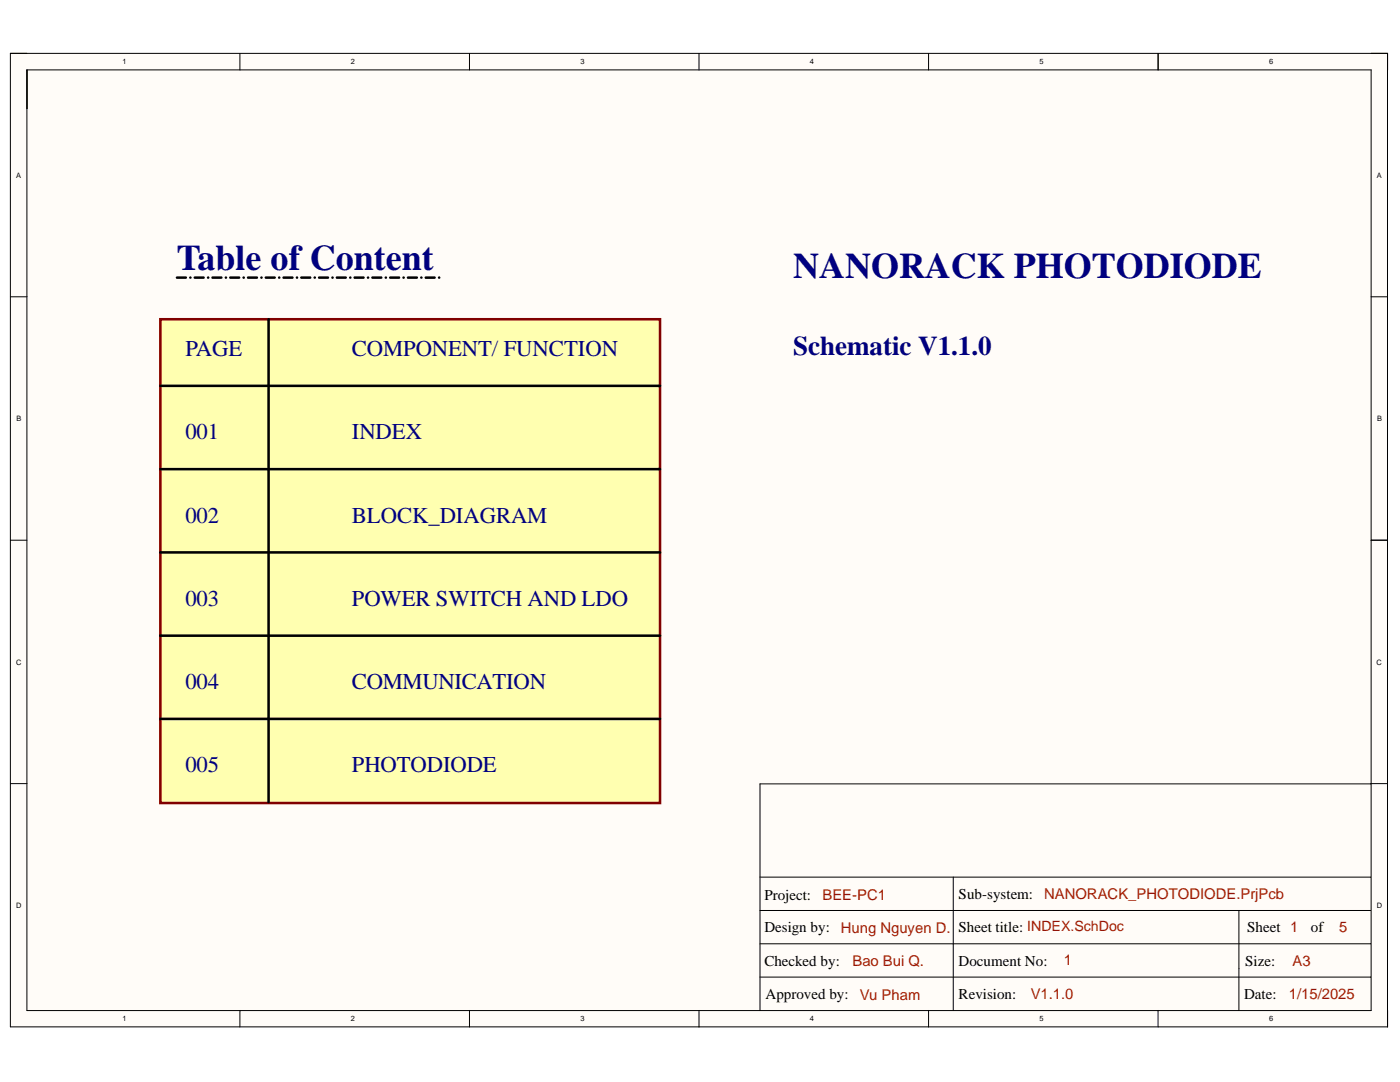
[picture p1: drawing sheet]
<svg xmlns="http://www.w3.org/2000/svg" width="279mm" height="216mm" viewBox="0 0 279 216" stroke-linecap="round" stroke-linejoin="round" font-family="sans-serif">
<defs><g id="words">
<g font-size="7.2" fill="#000080">
<text x="35.3" y="53.8">Table of Content</text>
<text x="158.3" y="55.5">NANORACK PHOTODIODE</text>
</g>
<text font-size="5.4" fill="#000080" x="158.3" y="70.9">Schematic V1.1.0</text>
<g font-size="4.5" fill="#000080">
<text x="37" y="71">PAGE</text>
<text x="70.2" y="71">COMPONENT/ FUNCTION</text>
<text x="37" y="87.7">001</text>
<text x="70.2" y="87.7">INDEX</text>
<text x="37" y="104.3">002</text>
<text x="70.2" y="104.3">BLOCK_DIAGRAM</text>
<text x="37" y="120.9">003</text>
<text x="70.2" y="120.9">POWER SWITCH AND LDO</text>
<text x="37" y="137.5">004</text>
<text x="70.2" y="137.5">COMMUNICATION</text>
<text x="37" y="154.1">005</text>
<text x="70.2" y="154.1">PHOTODIODE</text>
</g>
<g font-size="3">
<text x="152.5" y="179.5">Project:</text>
<text x="191.3" y="179.4">Sub-system:</text>
<text x="191.3" y="185.9">Sheet title: INDEX.SchDoc</text>
<text x="152.5" y="186">Design by:</text>
<text x="248.9" y="186">Sheet 1</text>
<text x="261.6" y="186">of</text>
<text x="152.5" y="192.8">Checked by:</text>
<text x="191.3" y="192.7">Document No:</text>
<text x="248.5" y="192.7">Size:</text>
<text x="152.8" y="199.3">Approved by:</text>
<text x="191.3" y="199.3">Revision:</text>
<text x="248.3" y="199.3">Date:</text>
</g>
<g font-size="3" fill="#a61c00">
<text x="164.1" y="179.6">BEE-PC1</text>
<text x="208.4" y="179.4">NANORACK_PHOTODIODE.PrjPcb</text>
<text x="167.8" y="186.2">Hung Nguyen D.</text>
<text x="267.3" y="186">5</text>
<text x="170.1" y="192.8">Bao Bui Q.</text>
<text x="212.3" y="192.5">1</text>
<text x="258" y="192.7">A3</text>
<text x="171.6" y="199.5">Vu Pham</text>
<text x="205.7" y="199.4">V1.1.0</text>
<text x="257.2" y="199.4">1/15/2025</text>
</g>
<g font-size="1.5">
<text x="24.4" y="12.8">1</text>
<text x="70" y="12.8">2</text>
<text x="115.8" y="12.8">3</text>
<text x="161.6" y="12.8">4</text>
<text x="207.4" y="12.8">5</text>
<text x="253.3" y="12.8">6</text>
<text x="3.3" y="35.5">A</text>
<text x="274.8" y="35.5">A</text>
<text x="3.3" y="84">B</text>
<text x="274.8" y="84">B</text>
<text x="3.2" y="132.6">C</text>
<text x="274.7" y="132.6">C</text>
<text x="3.3" y="181.2">D</text>
<text x="274.8" y="181.2">D</text>
<text x="24.4" y="203.8">1</text>
<text x="70" y="203.8">2</text>
<text x="115.8" y="203.8">3</text>
<text x="161.6" y="203.8">4</text>
<text x="207.4" y="203.8">5</text>
<text x="253.3" y="203.8">6</text>
</g>
</g></defs>
<g fill="#fffcf8">
<path d="M2.1 10.7h274.8v194.2h-274.8z" fill-rule="evenodd"/>
<path d="M5.4 14h268.2v187.6h-268.2z" fill-rule="evenodd"/>
</g>
<g fill="none" stroke="#000" stroke-width=".2">
<path d="M2.1 10.7h274.8v194.2h-274.8zM5.4 13.9h268.2v187.7h-268.2zM47.9 10.7v3.3M93.7 10.7v3.3M139.5 10.7v3.3M185.3 10.7v3.3M231.1 10.7v3.3M2.1 59.2h3.3M273.6 59.2h3.3M2.1 107.8h3.3M273.6 107.8h3.3M2.1 156.4h3.3"/>
<path d="M273.5 156.4h-121.8v45.2M273.6 156.4h3.3M151.7 175h121.8M190.2 175v26.6M151.7 188.3h121.8M151.7 181.7h121.8M151.7 195h121.8M247.3 181.7v19.9M47.9 201.6v3.3M93.7 201.6v3.3M139.5 201.6v3.3M185.3 201.6v3.3"/>
<path d="M231.1 201.6v3.3"/>
</g>
<path d="M32 63.7h99.7v96.5h-99.7z" fill-rule="evenodd" fill="#ffffb0"/>
<path d="M32 63.7h99.7v96.5h-99.7z" fill="none" stroke="#800000" stroke-width=".51"/>
<g fill="none" stroke="#000" stroke-width=".51">
<path d="M35.3 55.4h1.8M38 55.4h.1M38.9 55.4h1.7M41.5 55.4h.1M42.4 55.4h1.8M45.1 55.4h.1M46 55.4h1.7M48.6 55.4h.1M49.5 55.4h1.8M52.2 55.4h.1M53 55.4h1.8M55.7 55.4h.1"/>
<path d="M56.6 55.4h1.8M59.3 55.4h.1M60.1 55.4h1.8M62.8 55.4h.1M63.7 55.4h1.8M66.3 55.4h.1M67.2 55.4h1.8M69.9 55.4h.1M70.8 55.4h1.8M73.4 55.4h.1M74.3 55.4h1.8M77 55.4h.1"/>
<path d="M77.9 55.4h1.7M80.5 55.4h.1M81.4 55.4h1.8M84.1 55.4h.1M85 55.4h1.7M87.6 55.4h.1M32 77h99.7M53.6 63.7v96.4M32 93.6h99.7M32 110.2h99.7M32 126.8h99.7M32 143.5h99.7"/>
</g>
<use href="#words"/>
</svg>
